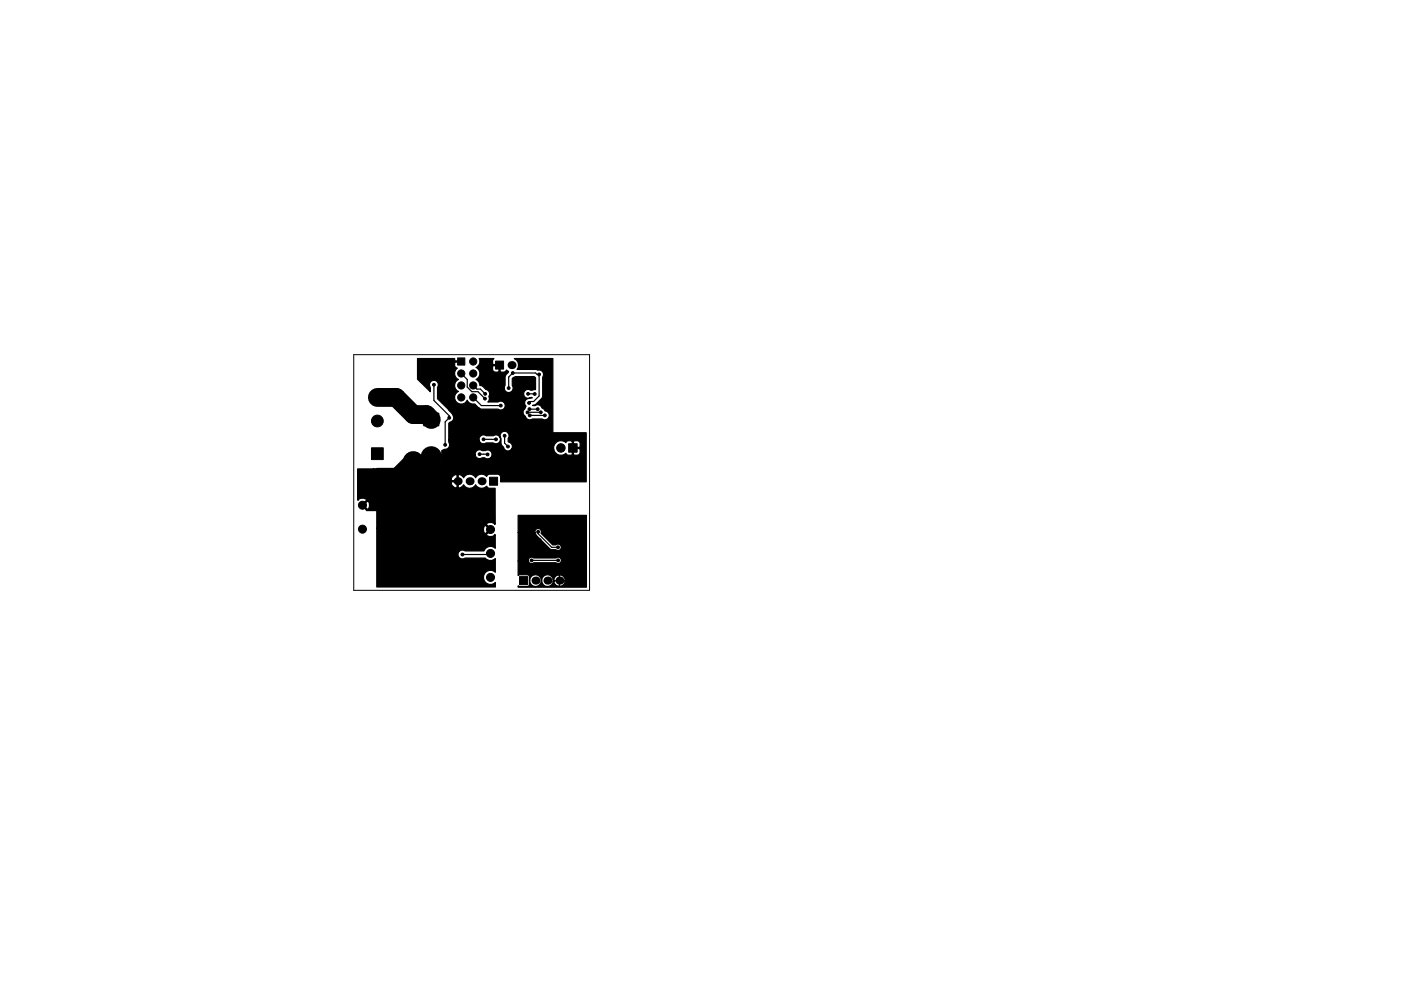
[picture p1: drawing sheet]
<svg xmlns="http://www.w3.org/2000/svg" width="297mm" height="210mm" viewBox="0 0 297 210" stroke-linecap="round" stroke-linejoin="round" font-family="sans-serif">
<path d="M75 75.2h50v50h-50z" fill="none" stroke="#000" stroke-width=".21"/>
<g fill="#000" stroke="#000" stroke-width=".21">
<path d="M97 75.9h1.6v1.6h-1.6zM105.1 76.6h1.7v1.7h-1.7zM78.8 95h2.5v2.5h-2.5zM78.8 83.1h2.5v2.5h-2.5zM89.8 87.7h3.2v2.7h-3.2zM89.8 95.6h3.2v2.7h-3.2zM120.6 94.1h1.8v1.8h-1.8zM103.8 101.3h1.7v1.7h-1.7zM110.1 122.3h1.7v1.7h-1.7z"/>
<circle cx="93" cy="78.3" r=".3"/>
<circle cx="97.8" cy="79.2" r=".76"/>
<circle cx="100.3" cy="76.7" r=".76"/>
<circle cx="100.3" cy="79.2" r=".76"/>
<circle cx="108.7" cy="79.1" r=".3"/>
<circle cx="114.3" cy="79.4" r=".3"/>
<circle cx="80" cy="89.3" r="1.25"/>
<circle cx="87.6" cy="98" r="1.5"/>
<circle cx="87.6" cy="88" r="1.5"/>
<circle cx="92" cy="81.6" r=".3"/>
<circle cx="94.4" cy="94.4" r=".3"/>
<circle cx="95.3" cy="88.6" r=".3"/>
<circle cx="95.4" cy="86.3" r=".3"/>
<circle cx="97.8" cy="84.3" r=".76"/>
<circle cx="97.8" cy="81.8" r=".76"/>
<circle cx="100.3" cy="84.3" r=".76"/>
<circle cx="100.3" cy="81.8" r=".76"/>
<circle cx="101.5" cy="86.8" r=".3"/>
<circle cx="101.7" cy="96.4" r=".3"/>
<circle cx="102.5" cy="93.2" r=".3"/>
<circle cx="102.8" cy="84.6" r=".3"/>
<circle cx="102.9" cy="83.6" r=".3"/>
<circle cx="103.4" cy="96.4" r=".3"/>
<circle cx="105.2" cy="93.2" r=".3"/>
<circle cx="106.2" cy="86" r=".3"/>
<circle cx="106.7" cy="82.4" r=".3"/>
<circle cx="107" cy="92.5" r=".3"/>
<circle cx="107.7" cy="94.7" r=".3"/>
<circle cx="107.8" cy="82.3" r=".3"/>
<circle cx="108.8" cy="97" r=".3"/>
<circle cx="111.8" cy="80.7" r=".3"/>
<circle cx="111.8" cy="87.5" r=".3"/>
<circle cx="112" cy="83.6" r=".3"/>
<circle cx="112.2" cy="85.5" r=".3"/>
<circle cx="112.3" cy="86.8" r=".3"/>
<circle cx="112.3" cy="88.1" r=".3"/>
<circle cx="113.4" cy="83.6" r=".3"/>
<circle cx="114" cy="86.8" r=".3"/>
<circle cx="114" cy="98.7" r=".3"/>
<circle cx="114.7" cy="87.5" r=".3"/>
<circle cx="115.5" cy="88.1" r=".3"/>
<circle cx="118.9" cy="95" r=".9"/>
<circle cx="76.8" cy="107.2" r=".85"/>
<circle cx="76.8" cy="112.3" r=".85"/>
<circle cx="80" cy="101.3" r="1.25"/>
<circle cx="98" cy="117.6" r=".3"/>
<circle cx="104" cy="117.4" r=".85"/>
<circle cx="104" cy="112.3" r=".85"/>
<circle cx="112.7" cy="118.9" r=".3"/>
<circle cx="113" cy="114.8" r=".3"/>
<circle cx="114.1" cy="112.8" r=".3"/>
<circle cx="114.4" cy="114.6" r=".3"/>
<circle cx="118.3" cy="116.1" r=".3"/>
<circle cx="118.3" cy="118.9" r=".3"/>
<circle cx="118.4" cy="114" r=".3"/>
<circle cx="104" cy="122.5" r=".85"/>
<circle cx="122.7" cy="123" r=".3"/>
<circle cx="122.7" cy="120.3" r=".3"/>
</g>
<g fill="#000">
<circle cx="108.5" cy="77.5" r=".85"/>
<circle cx="97" cy="102.1" r=".85"/>
<circle cx="99.6" cy="102.1" r=".85"/>
<circle cx="102.1" cy="102.1" r=".85"/>
<circle cx="113.5" cy="123.2" r=".85"/>
<circle cx="116.1" cy="123.2" r=".85"/>
<circle cx="118.6" cy="123.2" r=".85"/>
</g>
<g fill="none" stroke="#000" stroke-width=".25">
<path d="M97.8 79.2l1.3 1.3v1.6l.9 1h1.3l1.5 1.5M92 81.6v3.4l3.2 3.2v.4l-.8 .9v4.9M100.3 84.3l1.8 1.7h4.1M100.3 81.8l.8 .7h.8l1 1.1M101.7 96.4h1.7M102.5 93.2h2.7M107 92.5v1.5l.7 .7M107.8 82.3v-2.3l.9-.9h4.9l.3 .3h.4v4.6l-1.2 1.2h-.6l-.3 .3M112 83.6h1.4M112.3 86.8h.1M112.3 86.8h1.7M112.3 88.1h3.2"/>
<path d="M114.7 87.5h-2.9M104 117.4l-.2 .2h-5.8M112.7 118.9h5.6M114.1 112.8v.4l2.9 2.9h1.3"/>
</g>
<path d="M91.4 96.9v3.8h-1l-2.8-2.7" fill="none" stroke="#000" stroke-width="4.5"/>
<path d="M80 84.3h4l3.6 3.7h2.8l1 1M87.6 98l-3.3 3.3h-4.3" fill="none" stroke="#000" stroke-width="4"/>
<path d="M88.5 76.1h7.9l.2 .5h1.3v.2h-1.3l-.2 .2 .1 .8 .5 .3a1.39 1.39 0 0 0 .2 2.4 1.38 1.38 0 0 0-.8 1.3 1.38 1.38 0 0 0 .8 1.3 1.4 1.4 0 0 0-.4 2.2 1.4 1.4 0 0 0 2.3-.4 1.34 1.34 0 0 0 1.5 .8l1.2 1.1h3.8a.95 .95 0 0 0 1.3-.1 .95 .95 0 0 0 0-1.3 .95 .95 0 0 0-1.3-.1h-2.2l.4-.5-.1-.7a.94 .94 0 0 0-.7-1.5l-.9-.8h-.4a1.27 1.27 0 0 0-.8-1.3 1.38 1.38 0 0 0 .9-1.3 1.38 1.38 0 0 0-.9-1.2l.4-.2h3.1l.1 .9 .4 .2h.7l.2-.1v-1.2h-1.2l-.2 .2h-3.1l.4-.8-.1-.9h3.1l-.3 .4v.7l.2 .1h1.5l-.1 1.5 .2 .1h.7l.5-.4 .4 .3-.7 .9v2.1a.95 .95 0 0 0 .1 1.2 .95 .95 0 0 0 1.3 0 .95 .95 0 0 0 .1-1.2v-1.5l.7-.4h4l.2 .2v2.6l-1 .1a.95 .95 0 0 0-1.5 .8 .95 .95 0 0 0 1.5 .7l.3 .1a1.36 1.36 0 0 0-1.6 1.3l.3 .5-.2 .4a1.02 1.02 0 0 0 .1 1.7 .94 .94 0 0 0 1.5 .6h2.1a.95 .95 0 0 0 1.4-.5 .95 .95 0 0 0-.8-1.2l-.8-.9a.94 .94 0 0 0-1.4-.2h-.5l.8-.4 1.3-1.4 .1-4.3a.94 .94 0 0 0 0-1.1 .94 .94 0 0 0-1.1-.4l-.4-.1h-4l.2-.3a1.55 1.55 0 0 0-.8-2h8.2v15.6l7.1 .1v10.4h-18.2v-.9a.65 .65 0 0 0-.6-.7h-1.7l-.6 .4a1.46 1.46 0 0 0-2.4 .4 1.44 1.44 0 0 0-2.5 0l-.5-.6-.4-.1-.2 .1v2.6l.2 .1 .4-.1 .5-.6 .2 .4a1.46 1.46 0 0 0 2.3-.3 1.45 1.45 0 0 0 2.4 .2l.3 .4 1.5 .1v7.6l-.1 .1a1.02 1.02 0 0 0-1.8 0l1.1 1-1.1 1.1a1.02 1.02 0 0 0 1.8 0l.1 .1v2.8l-.2-.1a1.48 1.48 0 0 0-2.2 .7h-4a.95 .95 0 0 0-1.5 .8 .95 .95 0 0 0 1.5 .7h4.3l.3 .3a1.44 1.44 0 0 0 1.8-.2v2.9l-.2-.2a1.51 1.51 0 0 0-2 .3 1.51 1.51 0 0 0 .2 2.1 1.51 1.51 0 0 0 2 0v.9h-25.1v-12.4h22.6l.2 1 .3 .1 .8-.9-.8-.8-.3 .1-.2 .5h-22.6l-.1-3.7-2.1-.1-1-1.1h.3l.9 .9 .2-.1a1.11 1.11 0 0 0-.2-1.7l-.9 .9h-.3l1-1.1a1.02 1.02 0 0 0-1.7 0h-.2v-3.5h3.1a1.41 1.41 0 0 0 2.3 0l-.2-.1h14.6a1.08 1.08 0 0 0 1.3 .9v-1.2h-1.2l-.1 .3h-14.6l-1-1.1-1.1 1.2h-3.1v-1.7h2.3v.8l.3 .6 .3 .1 1.1-1.1h.4l1.1 1.1 .3-.1 .2-.6h13.8l.1 .3h1.2v-1.2l-.2-.1-.4 .1-.5 .4-.2 .5h-13.8a1.35 1.35 0 0 0-.5-1.6l-1.1 1.2h-.4l-1.1-1.2-.3 .1-.3 .7h-2.3v-1.4h3.5l-.3 .1-.1 .3 1.1 1.2 1.2-1.2-.2-.3-.4-.1h4.7l.6-.3 .2 .1 1-.7-.8 .9 .2 .3a1.78 1.78 0 0 0 2.5-.3l-1.2-1.2 .3-.1 1 1.1 .4-.2 .1-.3 1.6 .1 .1-.2v-1.7h.3v1.7l.1 .2h1.5l.4-.3 .1-1.4-.2-.2h-2.2v-.2h2.2l.2-.3h7a.94 .94 0 0 0 1.5 .6l.6 .1a.95 .95 0 0 0 1.5-.8 .95 .95 0 0 0-1.4-.8h-.7a.95 .95 0 0 0-1.1 0 .95 .95 0 0 0-.4 .9h-7v-.9l.9-.3a.94 .94 0 0 0 .5-1.5v-.4h6.5a.94 .94 0 0 0 1.5 .6h1.5a.95 .95 0 0 0 1.3-.1 .95 .95 0 0 0 0-1.3h.1l.2 .4 .1 1.3 .5 .6a.94 .94 0 0 0 .7 .8 .94 .94 0 0 0 .9-.4h9l.2 .6a1.53 1.53 0 0 0 2.4 .3l.4 .4h.8l.1-.2v-1.2h.3v1.2l.1 .2 1-.1 .3-.4v-.8l-.2-.1h-1.5v-1.5h.3v1.2h1.2l.2-.1v-.8l-.5-.5h-.8l-.1 .2-1.2-.2-.4 .4-.2-.2a1.57 1.57 0 0 0-1.7 0 1.57 1.57 0 0 0-.7 1.6h-9h.1a1.04 1.04 0 0 0-.8-1.6l.1-.7a.95 .95 0 0 0-.6-1.5 .95 .95 0 0 0-1.2 1.1l-.3-.2a.92 .92 0 0 0-1.1 .1l-1.6-.1a.95 .95 0 0 0-1 0 .95 .95 0 0 0-.4 1h-6.5v-3.6l.3-.2a1.1 1.1 0 0 0 .4-1.9l-3-3.1v-2.4a.95 .95 0 0 0-.2-1.3 .95 .95 0 0 0-1.2 0 .95 .95 0 0 0-.2 1.3v.9l-2.7-2.6zM109.9 109.3h14.4v15.3h-14.4v-.3l.2 .1h1.9l.2-.4v-.8a1.31 1.31 0 0 0 1.3 1.2 1.31 1.31 0 0 0 1.3-1.2 1.22 1.22 0 0 0 1.2 1.2 1.22 1.22 0 0 0 1.3-1h.1a1.04 1.04 0 0 0 1.2 .9v-1.1v1.1l.2 .1a1.09 1.09 0 0 0 1-1.2h-2.3l-.2 .2v-.4l.2 .2h1.1v-1.2v1.2h1.2a1.17 1.17 0 0 0-.9-1.2 1.17 1.17 0 0 0-1.3 .5l-.2 .5h-.1a1.26 1.26 0 0 0-1.4-1.1 1.26 1.26 0 0 0-1.1 1.3 1.27 1.27 0 0 0-1.3-1.3 1.27 1.27 0 0 0-1.3 1.3v-1l-.2-.2-1.9-.1-.2 .2v-3.1h2.1a.68 .68 0 0 0 1.2 .4h4.7a.69 .69 0 0 0 .9 0 .69 .69 0 0 0 0-1 .69 .69 0 0 0-.9 0l-4.8-.1a.69 .69 0 0 0-.8 0 .69 .69 0 0 0-.3 .7h-2.1v-6h3.5l.3 .6 3.1 3a1.58 1.58 0 0 1 1.4 .2 .69 .69 0 0 0 .8-.9 .69 .69 0 0 0-1.1-.3h-.7l-2.5-2.5a.69 .69 0 0 0-.5-1 .69 .69 0 0 0-.8 .9h-3.5z" fill="#000" stroke="#000" stroke-width=".25"/>
</svg>
